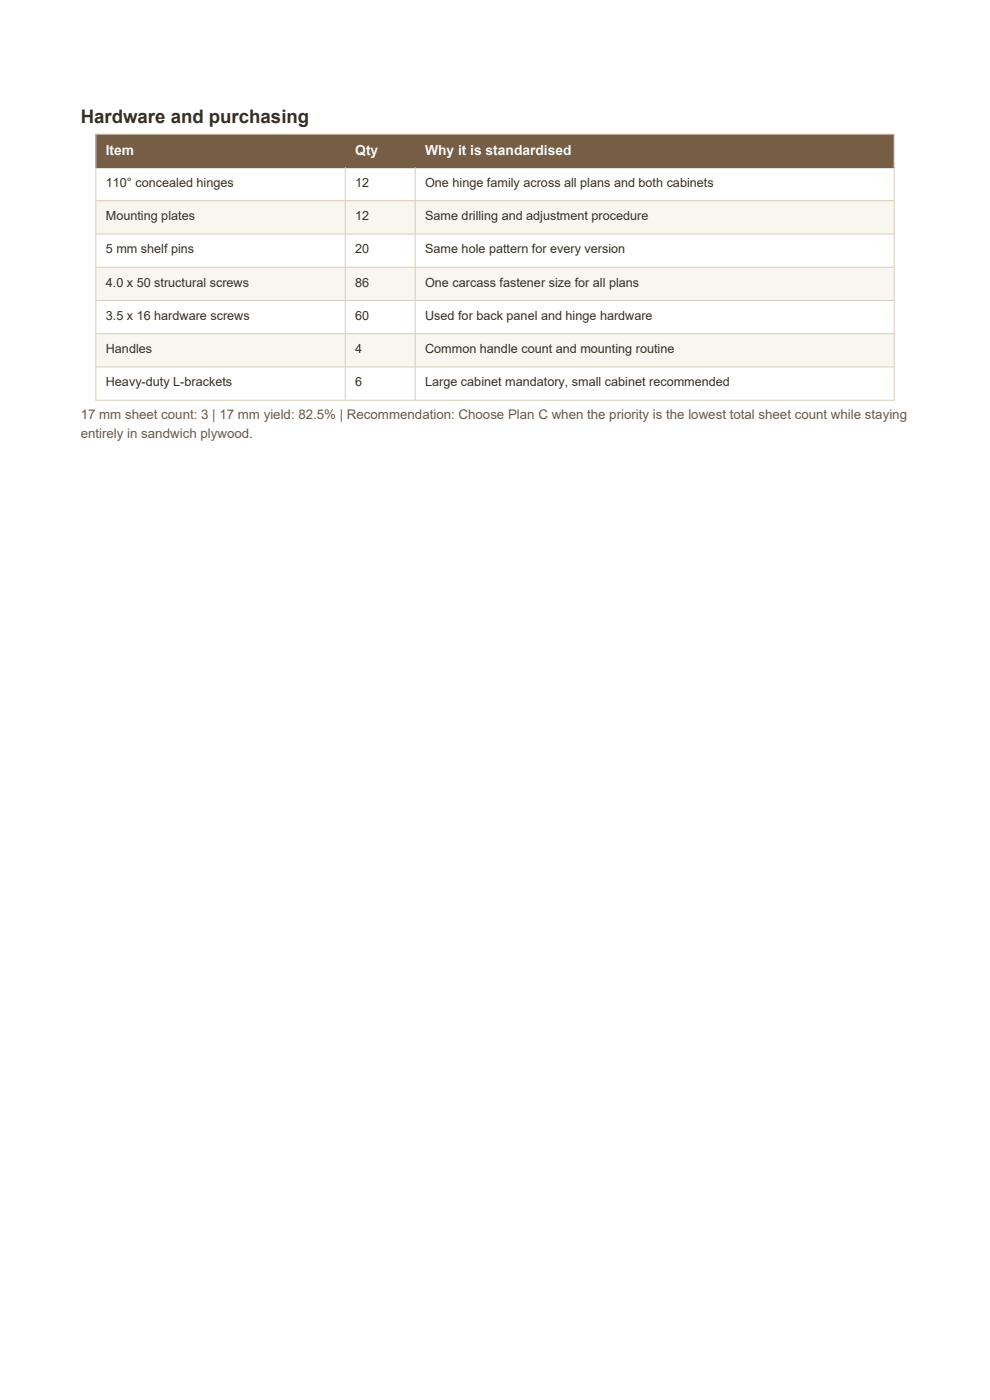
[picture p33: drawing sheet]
<svg xmlns="http://www.w3.org/2000/svg" width="210mm" height="297mm" viewBox="0 0 210 297" stroke-linecap="round" stroke-linejoin="round" font-family="sans-serif">
<defs><g id="words">
<text font-size="4" fill="#362f27" x="17.1" y="26.1">Hardware and purchasing</text>
<g font-size="2.9" fill="#fdfaf3">
<text x="22.5" y="32.8">Item</text>
<text x="75.4" y="32.8">Qty</text>
<text x="90.2" y="32.8">Why it is standardised</text>
</g>
<g font-size="2.8" fill="#695949">
<text x="17.1" y="88.8">17 mm sheet count: 3 | 17 mm yield: 82.5% | Recommendation: Choose Plan C when the priority is the lowest total sheet count while staying</text>
<text x="17.1" y="92.8">entirely in sandwich plywood.</text>
</g>
<g font-size="2.7" fill="#362f27">
<text x="22.5" y="39.6">110° concealed hinges</text>
<text x="75.4" y="39.6">12</text>
<text x="90.2" y="39.6">One hinge family across all plans and both cabinets</text>
<text x="22.5" y="46.7">Mounting plates</text>
<text x="75.4" y="46.7">12</text>
<text x="90.2" y="46.7">Same drilling and adjustment procedure</text>
<text x="22.5" y="53.7">5 mm shelf pins</text>
<text x="75.4" y="53.7">20</text>
<text x="90.2" y="53.7">Same hole pattern for every version</text>
<text x="22.5" y="60.8">4.0 x 50 structural screws</text>
<text x="75.4" y="60.8">86</text>
<text x="90.2" y="60.8">One carcass fastener size for all plans</text>
<text x="22.5" y="67.8">3.5 x 16 hardware screws</text>
<text x="75.4" y="67.8">60</text>
<text x="90.2" y="67.8">Used for back panel and hinge hardware</text>
<text x="22.5" y="74.9">Handles</text>
<text x="75.4" y="74.9">4</text>
<text x="90.2" y="74.9">Common handle count and mounting routine</text>
<text x="22.5" y="81.9">Heavy-duty L-brackets</text>
<text x="75.4" y="81.9">6</text>
<text x="90.2" y="81.9">Large cabinet mandatory, small cabinet recommended</text>
</g>
</g></defs>
<path d="M20.3 28.5h169.4v7h-169.4z" fill-rule="evenodd" fill="#765d45"/>
<path d="M20.3 35.5h169.4v7.1h-169.4z" fill-rule="evenodd" fill="#fff"/>
<path d="M20.3 42.6h169.4v7h-169.4z" fill-rule="evenodd" fill="#f9f6ef"/>
<path d="M20.3 49.6h169.4v7.1h-169.4z" fill-rule="evenodd" fill="#fff"/>
<path d="M20.3 56.7h169.4v7h-169.4z" fill-rule="evenodd" fill="#f9f6ef"/>
<path d="M20.3 63.7h169.4v7.1h-169.4z" fill-rule="evenodd" fill="#fff"/>
<path d="M20.3 70.8h169.4v7.1h-169.4z" fill-rule="evenodd" fill="#f9f6ef"/>
<path d="M20.3 77.9h169.4v7h-169.4z" fill-rule="evenodd" fill="#fff"/>
<path d="M20.3 35.5h169.4" fill="none" stroke="#765d45" stroke-width=".32"/>
<path d="M20.3 28.5h169.4v56.4h-169.4zM73.3 35.5v49.4M88.1 35.5v49.4M20.3 42.6h169.4M20.3 49.6h169.4M20.3 56.7h169.4M20.3 63.7h169.4M20.3 70.8h169.4M20.3 77.9h169.4" fill="none" stroke="#dacdbb" stroke-width=".21"/>
<use href="#words"/>
</svg>
